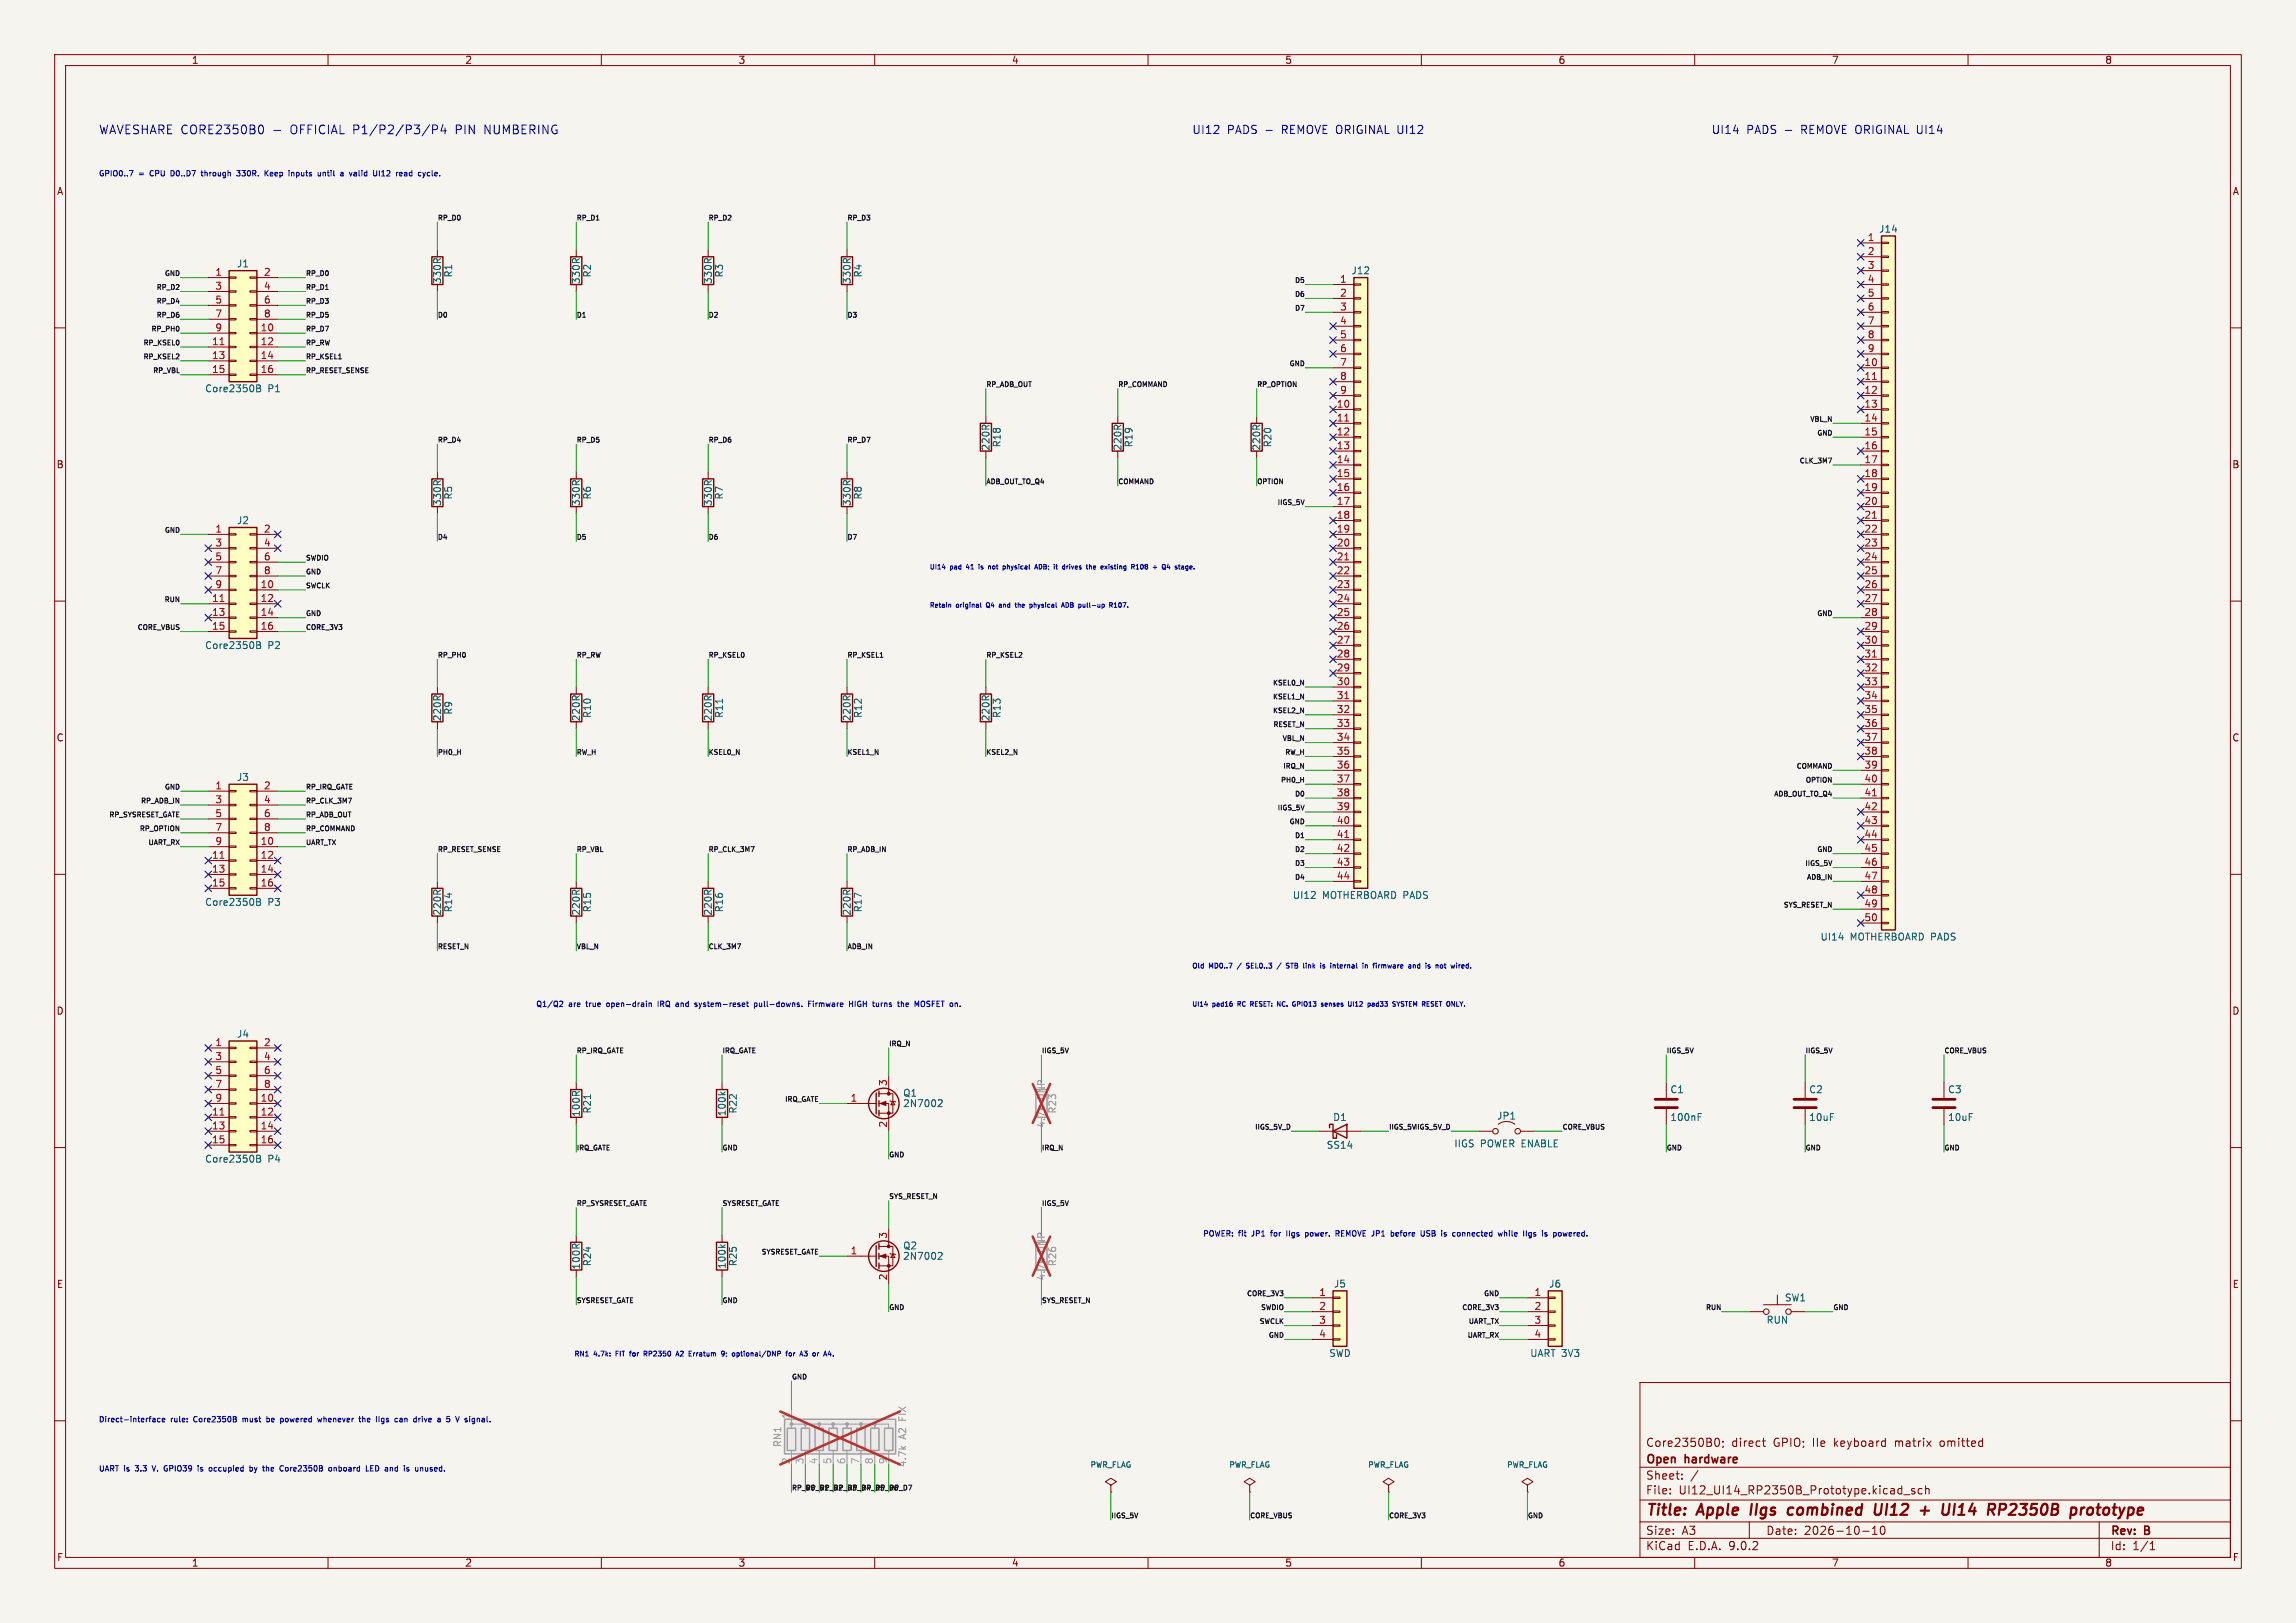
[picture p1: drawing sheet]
<svg xmlns="http://www.w3.org/2000/svg" width="420mm" height="297mm" viewBox="0 0 420 297" stroke-linecap="round" stroke-linejoin="round" font-family="sans-serif">
<defs><g id="words">
<g font-size="2.8" fill="#840000">
<text x="301" y="277.9">Title:</text>
<text x="310.6" y="277.9">Apple</text>
<text x="321.1" y="277.9">IIgs</text>
<text x="328.7" y="277.9">combined</text>
<text x="345.3" y="277.9">UI12</text>
<text x="354.5" y="277.9">+</text>
<text x="359.3" y="277.9">UI14</text>
<text x="368.5" y="277.9">RP2350B</text>
<text x="384.4" y="277.9">prototype</text>
</g>
<g font-size="2.2" fill="#0000c2">
<text x="18" y="24.8">WAVESHARE CORE2350B0</text>
<text x="53.2" y="24.8">OFFICIAL P1/P2/P3/P4</text>
<text x="83.7" y="24.8">PIN</text>
<text x="89.1" y="24.8">NUMBERING</text>
</g>
<g font-size="2.1" fill="#0000c2">
<text x="218" y="24.7">UI12</text>
<text x="224.4" y="24.7">PADS -</text>
<text x="234.6" y="24.7">REMOVE ORIGINAL UI12</text>
<text x="313" y="24.7">UI14</text>
<text x="319.4" y="24.7">PADS -</text>
<text x="329.6" y="24.7">REMOVE ORIGINAL UI14</text>
</g>
<g font-size="2.1" fill="#840000">
<text x="301" y="268.2">Open</text>
<text x="301" y="265">Core2350B0;</text>
<text x="308.3" y="268.2">hardware</text>
<text x="316.7" y="265">direct</text>
<text x="324.4" y="265">GPIO;</text>
<text x="331.7" y="265">IIe</text>
<text x="335.8" y="265">keyboard</text>
<text x="347.1" y="265">matrix</text>
<text x="355.4" y="265">omitted</text>
<text x="301" y="273.7">File:</text>
<text x="301" y="271">Sheet:</text>
<text x="307.1" y="273.7">UI12_UI14_RP2350B_Prototype.kicad_sch</text>
<text x="301" y="281.1">Size:</text>
<text x="307.6" y="281.1">A3</text>
<text x="323" y="281.1">Date:</text>
<text x="330" y="281.1">2026-10-10</text>
<text x="386" y="281.3">Rev:</text>
<text x="392.4" y="281.3">B</text>
<text x="301" y="283.9">KiCad</text>
<text x="308.7" y="283.9">E.D.A.</text>
<text x="316.3" y="283.9">9.0.2</text>
<text x="386" y="283.9">Id:</text>
<text x="390.1" y="283.9">1/1</text>
</g>
<g font-size="1.8" fill="#840000">
<text x="35" y="11.9">1</text>
<text x="85" y="11.9">2</text>
<text x="135" y="11.9">3</text>
<text x="185" y="11.9">4</text>
<text x="235" y="11.9">5</text>
<text x="285" y="11.9">6</text>
<text x="335" y="11.9">7</text>
<text x="385" y="11.9">8</text>
<text x="10.3" y="35.9">A</text>
<text x="408.3" y="35.9">A</text>
<text x="10.3" y="85.9">B</text>
<text x="408.2" y="85.9">B</text>
<text x="10.3" y="135.9">C</text>
<text x="408.2" y="135.9">C</text>
<text x="10.3" y="185.9">D</text>
<text x="408.2" y="185.9">D</text>
<text x="10.3" y="235.9">E</text>
<text x="408.3" y="235.9">E</text>
<text x="10.3" y="285.9">F</text>
<text x="35" y="286.9">1</text>
<text x="85" y="286.9">2</text>
<text x="135" y="286.9">3</text>
<text x="185" y="286.9">4</text>
<text x="235" y="286.9">5</text>
<text x="285" y="286.9">6</text>
<text x="335" y="286.9">7</text>
<text x="385" y="286.9">8</text>
<text x="408.3" y="285.9">F</text>
</g>
<g font-size="1.8" fill="#a90000">
<text x="341.6" y="44.2">1</text>
<text x="341.6" y="46.7">2</text>
<text x="39.3" y="50.5">1</text>
<text x="39.3" y="53.1">3</text>
<text x="48.2" y="50.5">2</text>
<text x="48.2" y="53.1">4</text>
<text x="245" y="51.8">1</text>
<text x="341.6" y="49.3">3</text>
<text x="341.6" y="51.8">4</text>
<text x="39.3" y="55.6">5</text>
<text x="39.3" y="58.2">7</text>
<text x="48.2" y="55.6">6</text>
<text x="48.2" y="58.2">8</text>
<text x="245" y="54.4">2</text>
<text x="245" y="56.9">3</text>
<text x="245" y="59.4">4</text>
<text x="341.6" y="54.4">5</text>
<text x="341.6" y="56.9">6</text>
<text x="341.6" y="59.4">7</text>
<text x="38.7" y="63.2">11</text>
<text x="38.7" y="65.8">13</text>
<text x="39.3" y="60.7">9</text>
<text x="47.6" y="60.7">10</text>
<text x="47.6" y="63.2">12</text>
<text x="47.6" y="65.8">14</text>
<text x="245" y="62">5</text>
<text x="245" y="64.5">6</text>
<text x="341.6" y="62">8</text>
<text x="341.6" y="64.5">9</text>
<text x="38.7" y="68.3">15</text>
<text x="47.6" y="68.3">16</text>
<text x="245" y="67.1">7</text>
<text x="245" y="69.6">8</text>
<text x="341" y="67.1">10</text>
<text x="341" y="69.6">11</text>
<text x="244.4" y="74.7">10</text>
<text x="244.4" y="77.2">11</text>
<text x="245" y="72.1">9</text>
<text x="341" y="72.1">12</text>
<text x="341" y="74.7">13</text>
<text x="341" y="77.2">14</text>
<text x="244.4" y="79.8">12</text>
<text x="244.4" y="82.3">13</text>
<text x="341" y="79.8">15</text>
<text x="341" y="82.3">16</text>
<text x="244.4" y="84.8">14</text>
<text x="244.4" y="87.4">15</text>
<text x="244.4" y="89.9">16</text>
<text x="341" y="84.8">17</text>
<text x="341" y="87.4">18</text>
<text x="341" y="89.9">19</text>
<text x="244.4" y="92.5">17</text>
<text x="244.4" y="95">18</text>
<text x="341" y="92.5">20</text>
<text x="341" y="95">21</text>
<text x="39.3" y="97.5">1</text>
<text x="39.3" y="100.1">3</text>
<text x="48.2" y="97.5">2</text>
<text x="48.2" y="100.1">4</text>
<text x="244.4" y="97.5">19</text>
<text x="244.4" y="100.1">20</text>
<text x="341" y="97.5">22</text>
<text x="341" y="100.1">23</text>
<text x="39.3" y="102.6">5</text>
<text x="39.3" y="105.2">7</text>
<text x="39.3" y="107.7">9</text>
<text x="47.6" y="107.7">10</text>
<text x="48.2" y="102.6">6</text>
<text x="48.2" y="105.2">8</text>
<text x="244.4" y="102.6">21</text>
<text x="244.4" y="105.2">22</text>
<text x="244.4" y="107.7">23</text>
<text x="341" y="102.6">24</text>
<text x="341" y="105.2">25</text>
<text x="341" y="107.7">26</text>
<text x="38.7" y="110.2">11</text>
<text x="38.7" y="112.8">13</text>
<text x="47.6" y="110.2">12</text>
<text x="47.6" y="112.8">14</text>
<text x="244.4" y="110.2">24</text>
<text x="244.4" y="112.8">25</text>
<text x="341" y="110.2">27</text>
<text x="341" y="112.8">28</text>
<text x="38.7" y="115.3">15</text>
<text x="47.6" y="115.3">16</text>
<text x="244.4" y="115.3">26</text>
<text x="244.4" y="117.9">27</text>
<text x="341" y="115.3">29</text>
<text x="341" y="117.9">30</text>
<text x="244.4" y="120.4">28</text>
<text x="244.4" y="122.9">29</text>
<text x="244.4" y="125.5">30</text>
<text x="341" y="120.4">31</text>
<text x="341" y="122.9">32</text>
<text x="341" y="125.5">33</text>
<text x="244.4" y="128">31</text>
<text x="244.4" y="130.6">32</text>
<text x="341" y="128">34</text>
<text x="341" y="130.6">35</text>
<text x="244.4" y="133.1">33</text>
<text x="244.4" y="135.6">34</text>
<text x="341" y="133.1">36</text>
<text x="341" y="135.6">37</text>
<text x="244.4" y="138.2">35</text>
<text x="244.4" y="140.7">36</text>
<text x="244.4" y="143.3">37</text>
<text x="341" y="138.2">38</text>
<text x="341" y="140.7">39</text>
<text x="341" y="143.3">40</text>
<text x="39.3" y="144.5">1</text>
<text x="39.3" y="147.1">3</text>
<text x="39.3" y="149.6">5</text>
<text x="48.2" y="144.5">2</text>
<text x="48.2" y="147.1">4</text>
<text x="48.2" y="149.6">6</text>
<text x="244.4" y="145.8">38</text>
<text x="244.4" y="148.3">39</text>
<text x="341" y="145.8">41</text>
<text x="341" y="148.3">42</text>
<text x="39.3" y="152.1">7</text>
<text x="39.3" y="154.7">9</text>
<text x="47.6" y="154.7">10</text>
<text x="48.2" y="152.1">8</text>
<text x="244.4" y="150.9">40</text>
<text x="244.4" y="153.4">41</text>
<text x="244.4" y="156">42</text>
<text x="341" y="150.9">43</text>
<text x="341" y="153.4">44</text>
<text x="341" y="156">45</text>
<text x="38.7" y="157.2">11</text>
<text x="38.7" y="159.8">13</text>
<text x="47.6" y="157.2">12</text>
<text x="47.6" y="159.8">14</text>
<text x="244.4" y="158.5">43</text>
<text x="244.4" y="161">44</text>
<text x="341" y="158.5">46</text>
<text x="341" y="161">47</text>
<text x="38.7" y="162.3">15</text>
<text x="47.6" y="162.3">16</text>
<text x="341" y="163.6">48</text>
<text x="341" y="166.1">49</text>
<text x="341" y="168.7">50</text>
<text x="39.3" y="191.5">1</text>
<text x="48.2" y="191.5">2</text>
<text x="39.3" y="194.1">3</text>
<text x="39.3" y="196.6">5</text>
<text x="48.2" y="194.1">4</text>
<text x="48.2" y="196.6">6</text>
<text x="39.3" y="199.1">7</text>
<text x="39.3" y="201.7">9</text>
<text x="47.6" y="201.7">10</text>
<text x="48.2" y="199.1">8</text>
<text x="155.5" y="201.7">1</text>
<text x="162.3" y="198.8" transform="rotate(-90 162.3 198.8)">3</text>
<text x="38.7" y="204.2">11</text>
<text x="38.7" y="206.8">13</text>
<text x="38.7" y="209.3">15</text>
<text x="47.6" y="204.2">12</text>
<text x="47.6" y="206.8">14</text>
<text x="47.6" y="209.3">16</text>
<text x="162.3" y="206.4" transform="rotate(-90 162.3 206.4)">2</text>
<text x="162.3" y="226.8" transform="rotate(-90 162.3 226.8)">3</text>
<text x="155.5" y="229.6">1</text>
<text x="162.3" y="234.4" transform="rotate(-90 162.3 234.4)">2</text>
<text x="241.2" y="237.2">1</text>
<text x="241.2" y="239.8">2</text>
<text x="280.6" y="237.2">1</text>
<text x="280.6" y="239.8">2</text>
<text x="241.2" y="242.3">3</text>
<text x="241.2" y="244.9">4</text>
<text x="280.6" y="242.3">3</text>
<text x="280.6" y="244.9">4</text>
</g>
<g font-size="1.8" fill="#006464">
<text x="343.6" y="42.8">J14</text>
<text x="43.3" y="49.1">J1</text>
<text x="80.9" y="52.1" transform="rotate(-90 80.9 52.1)">330R</text>
<text x="82.9" y="50.9" transform="rotate(-90 82.9 50.9)">R1</text>
<text x="106.3" y="52.1" transform="rotate(-90 106.3 52.1)">330R</text>
<text x="108.3" y="50.9" transform="rotate(-90 108.3 50.9)">R2</text>
<text x="130.4" y="52.1" transform="rotate(-90 130.4 52.1)">330R</text>
<text x="132.4" y="50.9" transform="rotate(-90 132.4 50.9)">R3</text>
<text x="155.8" y="52.1" transform="rotate(-90 155.8 52.1)">330R</text>
<text x="157.8" y="50.9" transform="rotate(-90 157.8 50.9)">R4</text>
<text x="247.1" y="50.4">J12</text>
<text x="37.4" y="72">Core2350B</text>
<text x="49" y="72">P1</text>
<text x="181.2" y="82.6" transform="rotate(-90 181.2 82.6)">220R</text>
<text x="183.2" y="82" transform="rotate(-90 183.2 82)">R18</text>
<text x="205.3" y="82.6" transform="rotate(-90 205.3 82.6)">220R</text>
<text x="207.4" y="82" transform="rotate(-90 207.4 82)">R19</text>
<text x="230.7" y="82.6" transform="rotate(-90 230.7 82.6)">220R</text>
<text x="232.8" y="82" transform="rotate(-90 232.8 82)">R20</text>
<text x="80.9" y="92.7" transform="rotate(-90 80.9 92.7)">330R</text>
<text x="82.9" y="91.5" transform="rotate(-90 82.9 91.5)">R5</text>
<text x="106.3" y="92.7" transform="rotate(-90 106.3 92.7)">330R</text>
<text x="108.3" y="91.5" transform="rotate(-90 108.3 91.5)">R6</text>
<text x="130.4" y="92.7" transform="rotate(-90 130.4 92.7)">330R</text>
<text x="132.4" y="91.5" transform="rotate(-90 132.4 91.5)">R7</text>
<text x="155.8" y="92.7" transform="rotate(-90 155.8 92.7)">330R</text>
<text x="157.8" y="91.5" transform="rotate(-90 157.8 91.5)">R8</text>
<text x="43.3" y="96.1">J2</text>
<text x="37.4" y="119">Core2350B</text>
<text x="49" y="119">P2</text>
<text x="82.9" y="130.9" transform="rotate(-90 82.9 130.9)">R9</text>
<text x="108.3" y="131.5" transform="rotate(-90 108.3 131.5)">R10</text>
<text x="132.4" y="131.5" transform="rotate(-90 132.4 131.5)">R11</text>
<text x="157.8" y="131.5" transform="rotate(-90 157.8 131.5)">R12</text>
<text x="183.2" y="131.5" transform="rotate(-90 183.2 131.5)">R13</text>
<text x="80.9" y="132.1" transform="rotate(-90 80.9 132.1)">220R</text>
<text x="106.3" y="132.1" transform="rotate(-90 106.3 132.1)">220R</text>
<text x="130.4" y="132.1" transform="rotate(-90 130.4 132.1)">220R</text>
<text x="155.8" y="132.1" transform="rotate(-90 155.8 132.1)">220R</text>
<text x="181.2" y="132.1" transform="rotate(-90 181.2 132.1)">220R</text>
<text x="43.3" y="143.1">J3</text>
<text x="37.4" y="166">Core2350B</text>
<text x="49" y="166">P3</text>
<text x="80.9" y="167.7" transform="rotate(-90 80.9 167.7)">220R</text>
<text x="82.9" y="167" transform="rotate(-90 82.9 167)">R14</text>
<text x="106.3" y="167.7" transform="rotate(-90 106.3 167.7)">220R</text>
<text x="108.3" y="167" transform="rotate(-90 108.3 167)">R15</text>
<text x="130.4" y="167.7" transform="rotate(-90 130.4 167.7)">220R</text>
<text x="132.4" y="167" transform="rotate(-90 132.4 167)">R16</text>
<text x="155.8" y="167.7" transform="rotate(-90 155.8 167.7)">220R</text>
<text x="157.8" y="167" transform="rotate(-90 157.8 167)">R17</text>
<text x="236.4" y="164.7">UI12</text>
<text x="241.9" y="164.7">MOTHERBOARD PADS</text>
<text x="332.9" y="172.3">UI14</text>
<text x="338.4" y="172.3">MOTHERBOARD PADS</text>
<text x="43.3" y="190.1">J4</text>
<text x="108.3" y="203.9" transform="rotate(-90 108.3 203.9)">R21</text>
<text x="135" y="203.9" transform="rotate(-90 135 203.9)">R22</text>
<text x="165.1" y="200.9">Q1</text>
<text x="165.1" y="202.8">2N7002</text>
<text x="305.4" y="200.3">C1</text>
<text x="330.8" y="200.3">C2</text>
<text x="356.2" y="200.3">C3</text>
<text x="106.3" y="204.5" transform="rotate(-90 106.3 204.5)">100R</text>
<text x="132.9" y="204.4" transform="rotate(-90 132.9 204.4)">100k</text>
<text x="243.8" y="205.3">D1</text>
<text x="273.8" y="205.1">JP1</text>
<text x="305.4" y="205.3">100nF</text>
<text x="330.8" y="205.3">10uF</text>
<text x="356.2" y="205.3">10uF</text>
<text x="37.4" y="213">Core2350B</text>
<text x="49" y="213">P4</text>
<text x="242.6" y="210.4">SS14</text>
<text x="265.9" y="210.2">IIGS</text>
<text x="270.8" y="210.2">POWER ENABLE</text>
<text x="106.3" y="232.4" transform="rotate(-90 106.3 232.4)">100R</text>
<text x="108.3" y="231.8" transform="rotate(-90 108.3 231.8)">R24</text>
<text x="132.9" y="232.3" transform="rotate(-90 132.9 232.3)">100k</text>
<text x="135" y="231.8" transform="rotate(-90 135 231.8)">R25</text>
<text x="165.1" y="228.8">Q2</text>
<text x="165.1" y="230.7">2N7002</text>
<text x="243.9" y="235.8">J5</text>
<text x="283.3" y="235.8">J6</text>
<text x="326.4" y="238.4">SW1</text>
<text x="323.1" y="242.4">RUN</text>
<text x="243" y="248.5">SWD</text>
<text x="279.8" y="248.5">UART 3V3</text>
</g>
<g font-size="1.8" fill="#939391">
<text x="191.4" y="201.3" transform="rotate(-90 191.4 201.3)">DNP</text>
<text x="193.4" y="203.9" transform="rotate(-90 193.4 203.9)">R23</text>
<text x="191.4" y="206.5" transform="rotate(-90 191.4 206.5)">4.7k</text>
<text x="191.4" y="229.2" transform="rotate(-90 191.4 229.2)">DNP</text>
<text x="193.4" y="231.8" transform="rotate(-90 193.4 231.8)">R26</text>
<text x="191.4" y="234.4" transform="rotate(-90 191.4 234.4)">4.7k</text>
<text x="166" y="263.4" transform="rotate(-90 166 263.4)">A2</text>
<text x="166" y="259.9" transform="rotate(-90 166 259.9)">FIX</text>
<text x="143.1" y="264.9" transform="rotate(-90 143.1 264.9)">RN1</text>
<text x="166" y="268.6" transform="rotate(-90 166 268.6)">4.7k</text>
</g>
<g font-size="1.8" fill="#a5a4a2">
<text x="144.5" y="259.8" transform="rotate(-90 144.5 259.8)">1</text>
<text x="144.5" y="268" transform="rotate(-90 144.5 268)">2</text>
<text x="147.1" y="268" transform="rotate(-90 147.1 268)">3</text>
<text x="149.6" y="268" transform="rotate(-90 149.6 268)">4</text>
<text x="152.1" y="268" transform="rotate(-90 152.1 268)">5</text>
<text x="154.7" y="268" transform="rotate(-90 154.7 268)">6</text>
<text x="157.2" y="268" transform="rotate(-90 157.2 268)">7</text>
<text x="159.8" y="268" transform="rotate(-90 159.8 268)">8</text>
<text x="162.3" y="268" transform="rotate(-90 162.3 268)">9</text>
</g>
<g font-size="1.4" fill="#0000c2">
<text x="18" y="32.5">GPIO0..7</text>
<text x="25.4" y="32.5">=</text>
<text x="27.7" y="32.5">CPU</text>
<text x="31.7" y="32.5">D0..D7</text>
<text x="37.6" y="32.5">through</text>
<text x="44.3" y="32.5">330R.</text>
<text x="49.7" y="32.5">Keep</text>
<text x="54.3" y="32.5">inputs</text>
<text x="59.9" y="32.5">until</text>
<text x="64.3" y="32.5">a</text>
<text x="66.2" y="32.5">valid</text>
<text x="70.8" y="32.5">UI12</text>
<text x="75.3" y="32.5">read</text>
<text x="79.6" y="32.5">cycle.</text>
<text x="98" y="184.5">Q1/Q2</text>
<text x="104.1" y="184.5">are</text>
<text x="107.5" y="184.5">true</text>
<text x="111.4" y="184.5">open-drain</text>
<text x="121.1" y="184.5">IRQ</text>
<text x="124.6" y="184.5">and</text>
<text x="128.4" y="184.5">system-reset</text>
<text x="139.5" y="184.5">pull-downs.</text>
<text x="149.6" y="184.5">Firmware</text>
<text x="157.4" y="184.5">HIGH</text>
<text x="162" y="184.5">turns</text>
<text x="166.8" y="184.5">the</text>
<text x="170.1" y="184.5">MOSFET on.</text>
<text x="220" y="226.5">POWER: fit</text>
<text x="229.2" y="226.5">JP1</text>
<text x="233" y="226.5">for</text>
<text x="236.1" y="226.5">IIgs</text>
<text x="239.8" y="226.5">power.</text>
<text x="245.6" y="226.5">REMOVE JP1</text>
<text x="256.2" y="226.5">before</text>
<text x="261.9" y="226.5">USB</text>
<text x="266" y="226.5">is</text>
<text x="268.3" y="226.5">connected</text>
<text x="276.9" y="226.5">while</text>
<text x="281.7" y="226.5">IIgs</text>
<text x="285.4" y="226.5">is</text>
<text x="287.7" y="226.5">powered.</text>
<text x="18" y="260.5">Direct-interface</text>
<text x="31.3" y="260.5">rule:</text>
<text x="35.7" y="260.5">Core2350B</text>
<text x="44.9" y="260.5">must</text>
<text x="49.5" y="260.5">be</text>
<text x="52.3" y="260.5">powered</text>
<text x="59.4" y="260.5">whenever</text>
<text x="67.2" y="260.5">the</text>
<text x="70.6" y="260.5">IIgs</text>
<text x="74.3" y="260.5">can</text>
<text x="78" y="260.5">drive</text>
<text x="82.6" y="260.5">a</text>
<text x="84.5" y="260.5">5</text>
<text x="86.5" y="260.5">V signal.</text>
<text x="18" y="269.5">UART is</text>
<text x="25" y="269.5">3.3</text>
<text x="28.4" y="269.5">V.</text>
<text x="30.7" y="269.5">GPIO39</text>
<text x="37.2" y="269.5">is</text>
<text x="39.5" y="269.5">occupied</text>
<text x="47.2" y="269.5">by</text>
<text x="49.9" y="269.5">the</text>
<text x="53.2" y="269.5">Core2350B</text>
<text x="62.4" y="269.5">onboard</text>
<text x="69.5" y="269.5">LED</text>
<text x="73.2" y="269.5">and</text>
<text x="77" y="269.5">is</text>
<text x="79.3" y="269.5">unused.</text>
</g>
<g font-size="1.4" fill="#006464">
<text x="199.4" y="268.8">PWR_FLAG</text>
<text x="224.8" y="268.8">PWR_FLAG</text>
<text x="250.2" y="268.8">PWR_FLAG</text>
<text x="275.6" y="268.8">PWR_FLAG</text>
</g>
<g font-size="1.3" fill="#0f0f0f">
<text x="80" y="40.4">RP_D0</text>
<text x="105.4" y="40.4">RP_D1</text>
<text x="129.5" y="40.4">RP_D2</text>
<text x="154.9" y="40.4">RP_D3</text>
<text x="28.5" y="53.1">RP_D2</text>
<text x="30" y="50.6">GND</text>
<text x="55.9" y="53.1">RP_D1</text>
<text x="55.9" y="50.6">RP_D0</text>
<text x="236.7" y="51.8">D5</text>
<text x="28.5" y="55.6">RP_D4</text>
<text x="28.5" y="58.2">RP_D6</text>
<text x="55.9" y="58.2">RP_D5</text>
<text x="55.9" y="55.6">RP_D3</text>
<text x="80" y="58.2">D0</text>
<text x="105.4" y="58.2">D1</text>
<text x="129.5" y="58.2">D2</text>
<text x="154.9" y="58.2">D3</text>
<text x="236.7" y="54.4">D6</text>
<text x="236.7" y="56.9">D7</text>
<text x="26.1" y="63.3">RP_KSEL0</text>
<text x="26.1" y="65.8">RP_KSEL2</text>
<text x="27.6" y="60.7">RP_PH0</text>
<text x="55.9" y="60.7">RP_D7</text>
<text x="55.9" y="63.3">RP_RW</text>
<text x="55.9" y="65.8">RP_KSEL1</text>
<text x="27.9" y="68.3">RP_VBL</text>
<text x="55.9" y="68.3">RP_RESET_SENSE</text>
<text x="180.3" y="70.9">RP_ADB_OUT</text>
<text x="204.5" y="70.9">RP_COMMAND</text>
<text x="229.9" y="70.9">RP_OPTION</text>
<text x="235.7" y="67.1">GND</text>
<text x="331" y="77.2">VBL_N</text>
<text x="80" y="81">RP_D4</text>
<text x="105.4" y="81">RP_D5</text>
<text x="129.5" y="81">RP_D6</text>
<text x="154.9" y="81">RP_D7</text>
<text x="332.3" y="79.8">GND</text>
<text x="180.3" y="88.7">ADB_OUT_TO_Q4</text>
<text x="204.5" y="88.7">COMMAND</text>
<text x="229.9" y="88.7">OPTION</text>
<text x="329" y="84.8">CLK_3M7</text>
<text x="233.6" y="92.5">IIGS_5V</text>
<text x="30" y="97.5">GND</text>
<text x="80" y="98.8">D4</text>
<text x="105.4" y="98.8">D5</text>
<text x="129.5" y="98.8">D6</text>
<text x="154.9" y="98.8">D7</text>
<text x="55.9" y="102.6">SWDIO</text>
<text x="55.9" y="105.2">GND</text>
<text x="55.9" y="107.7">SWCLK</text>
<text x="30" y="110.2">RUN</text>
<text x="55.9" y="112.8">GND</text>
<text x="332.3" y="112.8">GND</text>
<text x="25" y="115.3">CORE_VBUS</text>
<text x="55.9" y="115.3">CORE_3V3</text>
<text x="80" y="120.4">RP_PH0</text>
<text x="105.4" y="120.4">RP_RW</text>
<text x="129.5" y="120.4">RP_KSEL0</text>
<text x="154.9" y="120.4">RP_KSEL1</text>
<text x="180.3" y="120.4">RP_KSEL2</text>
<text x="232.7" y="125.5">KSEL0_N</text>
<text x="232.7" y="128">KSEL1_N</text>
<text x="232.7" y="130.6">KSEL2_N</text>
<text x="232.8" y="133.1">RESET_N</text>
<text x="234.5" y="135.6">VBL_N</text>
<text x="80" y="138.2">PH0_H</text>
<text x="105.4" y="138.2">RW_H</text>
<text x="129.5" y="138.2">KSEL0_N</text>
<text x="154.9" y="138.2">KSEL1_N</text>
<text x="180.3" y="138.2">KSEL2_N</text>
<text x="234.2" y="143.3">PH0_H</text>
<text x="234.6" y="140.7">IRQ_N</text>
<text x="234.9" y="138.2">RW_H</text>
<text x="328.5" y="140.7">COMMAND</text>
<text x="330.2" y="143.3">OPTION</text>
<text x="19.8" y="149.6">RP_SYSRESET_GATE</text>
<text x="25.6" y="147.1">RP_ADB_IN</text>
<text x="30" y="144.5">GND</text>
<text x="55.9" y="144.5">RP_IRQ_GATE</text>
<text x="55.9" y="147.1">RP_CLK_3M7</text>
<text x="55.9" y="149.6">RP_ADB_OUT</text>
<text x="233.6" y="148.3">IIGS_5V</text>
<text x="236.7" y="145.8">D0</text>
<text x="324.4" y="145.8">ADB_OUT_TO_Q4</text>
<text x="25.4" y="152.2">RP_OPTION</text>
<text x="27" y="154.7">UART_RX</text>
<text x="55.9" y="152.2">RP_COMMAND</text>
<text x="55.9" y="154.7">UART_TX</text>
<text x="80" y="156">RP_RESET_SENSE</text>
<text x="105.4" y="156">RP_VBL</text>
<text x="129.5" y="156">RP_CLK_3M7</text>
<text x="154.9" y="156">RP_ADB_IN</text>
<text x="235.7" y="150.9">GND</text>
<text x="236.7" y="153.4">D1</text>
<text x="236.7" y="156">D2</text>
<text x="332.3" y="156">GND</text>
<text x="236.7" y="158.5">D3</text>
<text x="236.7" y="161">D4</text>
<text x="330.1" y="158.5">IIGS_5V</text>
<text x="330.4" y="161">ADB_IN</text>
<text x="326.1" y="166.1">SYS_RESET_N</text>
<text x="80" y="173.7">RESET_N</text>
<text x="105.4" y="173.7">VBL_N</text>
<text x="129.5" y="173.7">CLK_3M7</text>
<text x="154.9" y="173.7">ADB_IN</text>
<text x="162.6" y="191.5">IRQ_N</text>
<text x="105.4" y="192.8">RP_IRQ_GATE</text>
<text x="132.1" y="192.8">IRQ_GATE</text>
<text x="190.5" y="192.8">IIGS_5V</text>
<text x="304.8" y="192.8">IIGS_5V</text>
<text x="330.2" y="192.8">IIGS_5V</text>
<text x="355.6" y="192.8">CORE_VBUS</text>
<text x="143.5" y="201.7">IRQ_GATE</text>
<text x="229.4" y="206.8">IIGS_5V_D</text>
<text x="254" y="206.8">IIGS_5VIIGS_5V_D</text>
<text x="285.8" y="206.8">CORE_VBUS</text>
<text x="105.4" y="210.6">IRQ_GATE</text>
<text x="132.1" y="210.6">GND</text>
<text x="162.6" y="211.8">GND</text>
<text x="190.5" y="210.6">IRQ_N</text>
<text x="304.8" y="210.6">GND</text>
<text x="330.2" y="210.6">GND</text>
<text x="355.6" y="210.6">GND</text>
<text x="105.4" y="220.7">RP_SYSRESET_GATE</text>
<text x="132.1" y="220.7">SYSRESET_GATE</text>
<text x="162.6" y="219.5">SYS_RESET_N</text>
<text x="190.5" y="220.7">IIGS_5V</text>
<text x="139.2" y="229.6">SYSRESET_GATE</text>
<text x="105.4" y="238.5">SYSRESET_GATE</text>
<text x="132.1" y="238.5">GND</text>
<text x="162.6" y="239.8">GND</text>
<text x="190.5" y="238.5">SYS_RESET_N</text>
<text x="227.9" y="237.2">CORE_3V3</text>
<text x="230.5" y="239.8">SWDIO</text>
<text x="267.3" y="239.8">CORE_3V3</text>
<text x="271.3" y="237.2">GND</text>
<text x="311.9" y="239.8">RUN</text>
<text x="335.3" y="239.8">GND</text>
<text x="230.3" y="242.3">SWCLK</text>
<text x="231.9" y="244.9">GND</text>
<text x="268.3" y="244.9">UART_RX</text>
<text x="268.5" y="242.3">UART_TX</text>
<text x="144.8" y="252.5">GND</text>
<text x="144.8" y="272.8">RP_D0</text>
<text x="147.3" y="272.8">RP_D1</text>
<text x="149.9" y="272.8">RP_D2</text>
<text x="152.4" y="272.8">RP_D3</text>
<text x="157.5" y="272.8">RP_D5</text>
<text x="160" y="272.8">RP_D6</text>
<text x="162.6" y="272.8">RP_D7</text>
<text x="203.2" y="277.9">IIGS_5V</text>
<text x="228.6" y="277.9">CORE_VBUS</text>
<text x="254" y="277.9">CORE_3V3</text>
<text x="279.4" y="277.9">GND</text>
</g>
<g font-size="1.3" fill="#0000c2">
<text x="218" y="177.4">Old</text>
<text x="221.2" y="177.4">MD0..7</text>
<text x="226.7" y="177.4">/</text>
<text x="228.6" y="177.4">SEL0..3</text>
<text x="234.5" y="177.4">/</text>
<text x="236.4" y="177.4">STB</text>
<text x="239.8" y="177.4">link</text>
<text x="243.2" y="177.4">is</text>
<text x="245.3" y="177.4">internal</text>
<text x="251.5" y="177.4">in</text>
<text x="253.7" y="177.4">firmware</text>
<text x="260.4" y="177.4">and</text>
<text x="263.8" y="177.4">is</text>
<text x="266" y="177.4">not</text>
<text x="269.1" y="177.4">wired.</text>
<text x="105" y="248.4">RN1</text>
<text x="108.7" y="248.4">4.7k:</text>
<text x="112.9" y="248.4">FIT</text>
<text x="115.8" y="248.4">for</text>
<text x="118.6" y="248.4">RP2350</text>
<text x="124.8" y="248.4">A2</text>
<text x="127.4" y="248.4">Erratum</text>
<text x="133.6" y="248.4">9;</text>
<text x="135.9" y="248.4">optional/DNP</text>
<text x="146" y="248.4">for</text>
<text x="148.9" y="248.4">A3</text>
<text x="151.5" y="248.4">or</text>
</g>
<g font-size="1.2" fill="#0000c2">
<text x="170" y="104.4">UI14</text>
<text x="173.8" y="104.4">pad</text>
<text x="177.1" y="104.4">41</text>
<text x="179.6" y="104.4">is</text>
<text x="181.7" y="104.4">not</text>
<text x="184.6" y="104.4">physical</text>
<text x="190.8" y="104.4">ADB;</text>
<text x="194.6" y="104.4">it</text>
<text x="196.4" y="104.4">drives</text>
<text x="201.1" y="104.4">the</text>
<text x="204" y="104.4">existing</text>
<text x="209.9" y="104.4">R108</text>
<text x="214.1" y="104.4">+</text>
<text x="216.1" y="104.4">Q4</text>
<text x="218.7" y="104.4">stage.</text>
<text x="170" y="111.4">Retain</text>
<text x="174.9" y="111.4">original</text>
<text x="180.7" y="111.4">Q4</text>
<text x="183.4" y="111.4">and</text>
<text x="186.6" y="111.4">the</text>
<text x="189.5" y="111.4">physical</text>
<text x="195.7" y="111.4">ADB</text>
<text x="199" y="111.4">pull-up</text>
<text x="205" y="111.4">R107.</text>
<text x="218" y="184.4">UI14</text>
<text x="221.8" y="184.4">pad16</text>
<text x="226.7" y="184.4">RC</text>
<text x="229.3" y="184.4">RESET:</text>
<text x="234.5" y="184.4">NC.</text>
<text x="237.6" y="184.4">GPIO13</text>
<text x="243.2" y="184.4">senses</text>
<text x="248.4" y="184.4">UI12</text>
<text x="252.2" y="184.4">pad33</text>
<text x="257.1" y="184.4">SYSTEM RESET</text>
<text x="267.5" y="184.4">ONLY.</text>
</g>
</g></defs>
<path d="M0 0h420v297h-420z" fill="#f5f4ef" stroke="#f5f4ef" stroke-width=".18"/>
<g fill="none" stroke="#840000" stroke-width=".18">
<path d="M10 10h400v277h-400zM12 12h396v273h-396zM60 10v2M110 10v2M160 10v2M210 10v2M260 10v2M310 10v2M360 10v2M10 60h2M204.5 76.2v1.3M408 60h2"/>
<path d="M204.5 82.6v1.2M10 110h2M408 110h2M10 160h2M408 160h2M162.6 196.9v3.3M10 210h2M154.9 201.9h5.4M160.8 200.2h2.5v3.5h-2.5M160.8 201.9h1.8v5.1M162.8 201.4l.1 .1h.8l.1 .2M163.3 201.5l.4 .7h-.8z"/>
<path d="M408 210h2M154.9 229.9h5.4M160.8 228.1h2.5v3.5h-2.5M160.8 229.9h1.8v5M162.6 224.8v3.3M162.8 229.4l.1 .1h.8l.1 .1M163.3 229.5l.4 .6h-.8zM300 253h108v32h-108zM10 260h2M300 278.5h108M300 274.5h108M300 268.5h108"/>
<path d="M305.5 273.2v.2M305.5 272.5v.1M307.7 270.5v.2M307.7 269.8v.1M310.6 269.1l-1.3 1.9M313.8 263.3l.2-.1a.8 .8 0 0 1 .5 .7 .8 .8 0 0 1-.5 .8l-.2-.2M315.2 263.8v.1M315.2 264.6l-.1 .3M320 278.5v3M322.4 263.7h.5M322.6 263.2v1.3l.3 .2M342.5 279.7l.4-.4v1.5"/>
<path d="M344.1 279.4l.2-.1a.8 .8 0 0 1 .5 .7 .8 .8 0 0 1-.5 .8l-.2-.2-.2-.4zM347.4 272.4l.5 .1M347.9 271.9v1.5M347.9 273.3l-.5 .1M348.2 273.5h1.2M350.2 272.5l-.3-.1-.2 .2v.2l.5 .2v.3h-.5M351.6 272.5l-.4-.1-.3 .3v.4l.1 .2h.6M352.2 272.5l.2-.1 .4 .1 .1 .9M352.2 271.9v1.5M384 278.5v6.5M408 260h2M60 285v2"/>
<path d="M110 285v2M160 285v2M210 285v2M260 285v2M300 281.5h108M310 285v2M340.7 280.2h1.2M342.5 280.8h.9M360 285v2M393.3 283.6h.9M393.3 282.5l.4-.4v1.5"/>
</g>
<g fill="none" stroke="#840000" stroke-width=".4">
<path d="M320.4 275.2l-.2 2M328.1 276a.66 .66 0 0 0-1 .3l-.1 .5 .2 .3 .1 .1 .6-.1M344.3 275.2l-.3 1.6a.66 .66 0 0 1-.9 .3M351.3 276.4h1.6M355.5 275.2l-.2 1.6M356.6 275.2l-.2 1.6M357.6 275.2l-.3 2M358.2 277.2h1.1M358.8 275.5l-.4 .3M365.9 275.2l.9 .1a.58 .58 0 0 1-.3 1h-.8M368.7 276.1l-1.3 1.1h1.3M382 276.1a.52 .52 0 0 1 .5-.2 .52 .52 0 0 1 .4 .4l-.1 .5a.55 .55 0 0 1-.5 .4 .55 .55 0 0 1-.5-.4z"/>
<path d="M383.5 275.9h.8"/>
</g>
<path d="M189.5 199.4h2v5.1h-2zM189.5 227.3h2v5.1h-2z" fill="none" stroke="#9c9b98" stroke-width=".25"/>
<path d="M188.9 198.3l3.2 7.2M192.1 198.3l-3.2 7.2M188.9 226.3l3.2 7.2M192.1 226.3l-3.2 7.2" fill="none" stroke="#e12e31" stroke-width=".46"/>
<g fill="none" stroke="#840000" stroke-width=".25">
<path d="M203.5 77.5h2v5.1h-2zM160.8 199.6v1.1M160.3 200v3.8M160.8 201.4v1M160.8 203.2v1M160.3 228v3.8M160.8 227.6v1M160.8 229.4v1M160.8 231.1v1.1"/>
<circle cx="161.7" cy="201.9" r="2.79"/>
<circle cx="161.7" cy="229.9" r="2.79"/>
</g>
<g fill="#840000" stroke="#840000" stroke-width=".18">
<path d="M161 229.9l1.1-.4v.8z"/>
<path d="M161 201.9l1.1-.4v.8z"/>
<circle cx="162.6" cy="228.1" r=".25"/>
<circle cx="162.6" cy="231.6" r=".25"/>
<circle cx="162.6" cy="200.2" r=".25"/>
<circle cx="162.6" cy="203.7" r=".25"/>
</g>
<path d="M171.8 201.2l.4 .1 .1 .3-.7 .9h.7M171.8 229.2h.4l.1 .3-.7 .9h.7" fill="none" stroke="#006464" stroke-width=".18"/>
<path d="M41.9 96.5h5.1v20.3h-5.1z" fill="#ffffc2"/>
<path d="M41.9 96.5h5.1v20.3h-5.1z" fill="none" stroke="#840000" stroke-width=".25"/>
<g fill="none" stroke="#840000" stroke-width=".18">
<path d="M38.1 97.8h3.8M41.9 97.7h1.3v.2h-1.3zM45.7 97.7h1.3v.2h-1.3zM47 97.8h3.8M38.1 100.3h3.8M38.1 102.9h3.8M38.1 105.4h3.8M38.1 108h3.8M38.1 110.5h3.8M38.1 113h3.8M38.1 115.6h3.8M41.9 100.2h1.3v.3h-1.3z"/>
<path d="M41.9 102.7h1.3v.3h-1.3zM41.9 105.3h1.3v.2h-1.3zM41.9 107.8h1.3v.3h-1.3zM41.9 110.4h1.3v.2h-1.3zM41.9 112.9h1.3v.3h-1.3zM41.9 115.4h1.3v.3h-1.3zM45.7 100.2h1.3v.3h-1.3zM45.7 102.7h1.3v.3h-1.3zM45.7 105.3h1.3v.2h-1.3zM45.7 107.8h1.3v.3h-1.3zM45.7 110.4h1.3v.2h-1.3zM45.7 112.9h1.3v.3h-1.3z"/>
<path d="M45.7 115.4h1.3v.3h-1.3zM47 100.3h3.8M47 102.9h3.8M47 105.4h3.8M47 108h3.8M47 110.5h3.8M47 113h3.8M47 115.6h3.8"/>
</g>
<path d="M40.2 110.1h.8" fill="none" stroke="#a90000" stroke-width=".18"/>
<path d="M47 117.4h.4l.2 .3-.2 .3 .2 .1 .1 .3-.3 .3h-.4zM47 118h.4" fill="none" stroke="#006464" stroke-width=".18"/>
<path d="M143.5 259.7h20.3v6.4h-20.3z" fill="#ebeae8"/>
<path d="M143.5 259.7h20.3v6.4h-20.3zM144 261.4h1.5v4h-1.5zM146.6 261.4h1.5v4h-1.5zM149.1 261.4h1.5v4h-1.5zM151.6 261.4h1.6v4h-1.6zM154.2 261.4h1.5v4h-1.5zM156.7 261.4h1.5v4h-1.5zM159.3 261.4h1.5v4h-1.5zM161.8 261.4h1.5v4h-1.5z" fill="none" stroke="#9c9b98" stroke-width=".25"/>
<g fill="#9c9b98" stroke="#9c9b98" stroke-width=".18">
<circle cx="144.8" cy="260.6" r=".25"/>
<circle cx="147.3" cy="260.6" r=".25"/>
<circle cx="149.9" cy="260.6" r=".25"/>
<circle cx="152.4" cy="260.6" r=".25"/>
<circle cx="154.9" cy="260.6" r=".25"/>
<circle cx="157.5" cy="260.6" r=".25"/>
<circle cx="160" cy="260.6" r=".25"/>
</g>
<path d="M144.8 257.8v2.5M144.8 261.4v-.8h2.5v.8v-.8h2.6v.8v-.8h2.5v.8v-.8h2.5v.8v-.8h2.6v.8v-.8h2.5v.8v-.8h2.6v.8M144.8 265.4v1.3M147.3 265.4v1.3M149.9 265.4v1.3M152.4 265.4v1.3M154.9 265.4v1.3M157.5 265.4v1.3M160 265.4v1.3M162.6 265.4v1.3" fill="none" stroke="#9c9b98" stroke-width=".18"/>
<path d="M142.7 258.3l21.9 9.7M164.6 258.3l-21.9 9.7" fill="none" stroke="#e12e31" stroke-width=".46"/>
<path d="M104.4 47h2v5.1h-2zM128.5 47h2.1v5.1h-2.1zM79 127h2v5.1h-2zM104.4 127h2v5.1h-2zM128.5 127h2.1v5.1h-2.1zM153.9 127h2.1v5.1h-2.1zM179.3 127h2.1v5.1h-2.1zM79 162.6h2v5h-2zM104.4 162.6h2v5h-2zM128.5 162.6h2.1v5h-2.1zM153.9 162.6h2.1v5h-2.1z" fill="none" stroke="#840000" stroke-width=".25"/>
<g fill="none" stroke="#840000" stroke-width=".18">
<path d="M105.4 45.7v1.3M105.4 52.1v1.2M129.5 45.7v1.3M129.5 52.1v1.2M80 125.7v1.3M80 132.1v1.3M105.4 125.7v1.3M105.4 132.1v1.3M129.5 125.7v1.3M129.5 132.1v1.3M154.9 125.7v1.3M154.9 132.1v1.3"/>
<path d="M180.3 125.7v1.3M180.3 132.1v1.3M80 161.3v1.3M80 167.6v1.3M105.4 161.3v1.3M105.4 167.6v1.3M129.5 161.3v1.3M129.5 167.6v1.3M154.9 161.3v1.3M154.9 167.6v1.3M270.5 207h2.5M274.1 205.7a2.54 2.54 0 0 1 3 0"/>
<path d="M278.1 207h2.6M203.2 271.8l1-.7-1-.6-1 .6 1 .7v1.2M203.2 273h.1"/>
<circle cx="273.6" cy="207" r=".51"/>
<circle cx="277.6" cy="207" r=".51"/>
</g>
<path d="M132.2 127.9v.8" fill="none" stroke="#006464" stroke-width=".18"/>
<path d="M247.6 50.8h2.6v111.8h-2.6z" fill="#ffffc2"/>
<path d="M247.6 50.8h2.6v111.8h-2.6z" fill="none" stroke="#840000" stroke-width=".25"/>
<g fill="none" stroke="#840000" stroke-width=".18">
<path d="M243.8 52.1h3.8M243.8 54.6h3.8M243.8 57.2h3.8M243.8 59.7h3.8M247.6 51.9h1.3v.3h-1.3zM247.6 54.5h1.3v.2h-1.3zM247.6 57h1.3v.3h-1.3zM247.6 59.6h1.3v.2h-1.3zM243.8 62.2h3.8M243.8 64.8h3.8M243.8 67.3h3.8M243.8 69.9h3.8"/>
<path d="M243.8 72.4h3.8M243.8 74.9h3.8M243.8 77.5h3.8M247.6 62.1h1.3v.3h-1.3zM247.6 64.6h1.3v.3h-1.3zM247.6 67.2h1.3v.2h-1.3zM247.6 69.7h1.3v.3h-1.3zM247.6 72.3h1.3v.2h-1.3zM247.6 74.8h1.3v.3h-1.3zM247.6 77.3h1.3v.3h-1.3zM247.6 79.9h1.3v.2h-1.3zM243.8 80h3.8"/>
<path d="M243.8 82.6h3.8M243.8 85.1h3.8M243.8 87.6h3.8M243.8 90.2h3.8M243.8 92.7h3.8M243.8 95.3h3.8M243.8 97.8h3.8M247.6 82.4h1.3v.3h-1.3zM247.6 85h1.3v.2h-1.3zM247.6 87.5h1.3v.3h-1.3zM247.6 90h1.3v.3h-1.3zM247.6 92.6h1.3v.2h-1.3z"/>
<path d="M247.6 95.1h1.3v.3h-1.3zM247.6 97.7h1.3v.2h-1.3zM243.8 100.3h3.8M243.8 102.9h3.8M243.8 105.4h3.8M243.8 108h3.8M243.8 110.5h3.8M243.8 113h3.8M243.8 115.6h3.8M243.8 118.1h3.8M247.6 100.2h1.3v.3h-1.3zM247.6 102.7h1.3v.3h-1.3z"/>
<path d="M247.6 105.3h1.3v.2h-1.3zM247.6 107.8h1.3v.3h-1.3zM247.6 110.4h1.3v.2h-1.3zM247.6 112.9h1.3v.3h-1.3zM247.6 115.4h1.3v.3h-1.3zM247.6 118h1.3v.2h-1.3zM243.8 120.7h3.8M243.8 123.2h3.8M243.8 125.7h3.8M243.8 128.3h3.8M243.8 130.8h3.8M243.8 133.4h3.8"/>
<path d="M243.8 135.9h3.8M243.8 138.4h3.8M247.6 120.5h1.3v.3h-1.3zM247.6 123.1h1.3v.2h-1.3zM247.6 125.6h1.3v.3h-1.3zM247.6 128.1h1.3v.3h-1.3zM247.6 130.7h1.3v.2h-1.3zM247.6 133.2h1.3v.3h-1.3zM247.6 135.8h1.3v.2h-1.3zM247.6 138.3h1.3v.3h-1.3zM243.8 141h3.8M243.8 143.5h3.8"/>
<path d="M243.8 146.1h3.8M243.8 148.6h3.8M243.8 151.1h3.8M243.8 153.7h3.8M243.8 156.2h3.8M243.8 158.8h3.8M247.6 140.8h1.3v.3h-1.3zM247.6 143.4h1.3v.2h-1.3zM247.6 145.9h1.3v.3h-1.3zM247.6 148.5h1.3v.2h-1.3zM247.6 151h1.3v.3h-1.3zM247.6 153.5h1.3v.3h-1.3z"/>
<path d="M247.6 156.1h1.3v.2h-1.3zM247.6 158.6h1.3v.3h-1.3zM243.8 161.3h3.8M247.6 161.2h1.3v.2h-1.3z"/>
</g>
<path d="M246 77.1h.7M246 102.5h.7M246 127.9h.7M246 153.3h.7" fill="none" stroke="#a90000" stroke-width=".18"/>
<path d="M41.9 49.5h5.1v20.4h-5.1z" fill="#ffffc2"/>
<path d="M41.9 49.5h5.1v20.4h-5.1zM153.9 47h2.1v5.1h-2.1zM104.4 199.4h2v5.1h-2zM131.1 199.4h2v5.1h-2zM104.4 227.3h2v5.1h-2zM131.1 227.3h2v5.1h-2z" fill="none" stroke="#840000" stroke-width=".25"/>
<g fill="none" stroke="#840000" stroke-width=".18">
<path d="M38.1 50.8h3.8M38.1 53.3h3.8M38.1 55.9h3.8M38.1 58.4h3.8M41.9 50.7h1.3v.2h-1.3zM41.9 53.2h1.3v.3h-1.3zM41.9 55.8h1.3v.2h-1.3zM41.9 58.3h1.3v.2h-1.3zM45.7 50.7h1.3v.2h-1.3zM45.7 53.2h1.3v.3h-1.3zM45.7 55.8h1.3v.2h-1.3zM45.7 58.3h1.3v.2h-1.3z"/>
<path d="M47 50.8h3.8M47 53.3h3.8M47 55.9h3.8M47 58.4h3.8M154.9 45.7v1.3M154.9 52.1v1.2M38.1 61h3.8M38.1 63.5h3.8M38.1 66h3.8M38.1 68.6h3.8M41.9 60.8h1.3v.3h-1.3zM41.9 63.4h1.3v.2h-1.3z"/>
<path d="M41.9 65.9h1.3v.3h-1.3zM41.9 68.5h1.3v.2h-1.3zM45.7 60.8h1.3v.3h-1.3zM45.7 63.4h1.3v.2h-1.3zM45.7 65.9h1.3v.3h-1.3zM45.7 68.5h1.3v.2h-1.3zM47 61h3.8M47 63.5h3.8M47 66h3.8M47 68.6h3.8M105.4 198.1v1.3M132.1 198.1v1.3"/>
<path d="M105.4 204.5v1.2M132.1 204.5v1.2M105.4 226.1v1.2M105.4 232.4v1.3M132.1 226.1v1.2M132.1 232.4v1.3"/>
</g>
<path d="M40.2 63.1h.8" fill="none" stroke="#a90000" stroke-width=".18"/>
<path d="M47 70.4h.4l.2 .3-.2 .3 .2 .2 .1 .3-.3 .2h-.4zM47 71h.4M131.8 199.8l.5 .5M132.7 199.8l-.5 .4M108 200.3v.8M131.8 227.8l.5 .5M132.7 227.8l-.5 .3" fill="none" stroke="#006464" stroke-width=".18"/>
<path d="M41.9 143.5h5.1v20.3h-5.1z" fill="#ffffc2"/>
<path d="M228.9 77.5h2v5.1h-2zM79 87.6h2v5.1h-2zM41.9 143.5h5.1v20.3h-5.1z" fill="none" stroke="#840000" stroke-width=".25"/>
<g fill="none" stroke="#840000" stroke-width=".18">
<path d="M229.9 76.2v1.3M80 86.4v1.2M80 92.7v1.3M229.9 82.6v1.2M38.1 144.8h3.8M38.1 147.3h3.8M38.1 149.9h3.8M38.1 152.4h3.8M38.1 154.9h3.8M38.1 157.5h3.8M41.9 144.7h1.3v.2h-1.3zM41.9 147.2h1.3v.2h-1.3z"/>
<path d="M41.9 149.7h1.3v.3h-1.3zM41.9 152.3h1.3v.2h-1.3zM41.9 154.8h1.3v.3h-1.3zM41.9 157.4h1.3v.2h-1.3zM41.9 159.9h1.3v.2h-1.3zM45.7 144.7h1.3v.2h-1.3zM45.7 147.2h1.3v.2h-1.3zM45.7 149.7h1.3v.3h-1.3zM45.7 152.3h1.3v.2h-1.3zM45.7 154.8h1.3v.3h-1.3zM45.7 157.4h1.3v.2h-1.3zM45.7 159.9h1.3v.2h-1.3z"/>
<path d="M47 144.8h3.8M47 147.3h3.8M47 149.9h3.8M47 152.4h3.8M47 154.9h3.8M47 157.5h3.8M38.1 160h3.8M38.1 162.6h3.8M41.9 162.4h1.3v.3h-1.3zM45.7 162.4h1.3v.3h-1.3zM47 160h3.8M47 162.6h3.8"/>
</g>
<path d="M40.2 157.1h.8" fill="none" stroke="#a90000" stroke-width=".18"/>
<path d="M47 164.4h.4l.2 .3-.2 .3 .2 .1 .1 .3-.3 .3h-.4zM47 165h.4" fill="none" stroke="#006464" stroke-width=".18"/>
<path d="M41.9 190.5h5.1v20.3h-5.1z" fill="#ffffc2"/>
<path d="M79 47h2v5.1h-2zM104.4 87.6h2v5.1h-2zM128.5 87.6h2.1v5.1h-2.1zM41.9 190.5h5.1v20.3h-5.1z" fill="none" stroke="#840000" stroke-width=".25"/>
<g fill="none" stroke="#840000" stroke-width=".18">
<path d="M80 45.7v1.3M80 52.1v1.2M105.4 86.4v1.2M105.4 92.7v1.3M129.5 86.4v1.2M129.5 92.7v1.3M38.1 191.8h3.8M38.1 194.3h3.8M38.1 196.9h3.8M38.1 199.4h3.8M41.9 191.6h1.3v.3h-1.3zM41.9 194.2h1.3v.2h-1.3z"/>
<path d="M41.9 196.7h1.3v.3h-1.3zM41.9 199.3h1.3v.2h-1.3zM45.7 191.6h1.3v.3h-1.3zM45.7 194.2h1.3v.2h-1.3zM45.7 196.7h1.3v.3h-1.3zM45.7 199.3h1.3v.2h-1.3zM47 191.8h3.8M47 194.3h3.8M47 196.9h3.8M47 199.4h3.8M38.1 201.9h3.8M38.1 204.5h3.8"/>
<path d="M38.1 207h3.8M38.1 209.6h3.8M41.9 201.8h1.3v.3h-1.3zM41.9 204.3h1.3v.3h-1.3zM41.9 206.9h1.3v.2h-1.3zM41.9 209.4h1.3v.3h-1.3zM45.7 201.8h1.3v.3h-1.3zM45.7 204.3h1.3v.3h-1.3zM45.7 206.9h1.3v.2h-1.3zM45.7 209.4h1.3v.3h-1.3zM47 201.9h3.8M47 204.5h3.8"/>
<path d="M47 207h3.8M47 209.6h3.8M279.4 271.8l1-.7-1-.6-1 .6 1 .7v1.2M279.4 273h.1"/>
</g>
<path d="M40.2 204.1h.8" fill="none" stroke="#a90000" stroke-width=".18"/>
<path d="M47 211.4h.4l.2 .2-.2 .4 .2 .1 .1 .3-.3 .3h-.4zM47 212h.4" fill="none" stroke="#006464" stroke-width=".18"/>
<path d="M243.8 236.2h2.6v10.2h-2.6z" fill="#ffffc2"/>
<path d="M243.8 236.2h2.6v10.2h-2.6z" fill="none" stroke="#840000" stroke-width=".25"/>
<path d="M240 237.5h3.8M243.8 237.4h1.3v.2h-1.3zM243.8 239.9h1.3v.3h-1.3zM240 240h3.8M240 242.6h3.8M240 245.1h3.8M243.8 242.4h1.3v.3h-1.3zM243.8 245h1.3v.2h-1.3z" fill="none" stroke="#840000" stroke-width=".18"/>
<path d="M283.2 236.2h2.5v10.2h-2.5z" fill="#ffffc2"/>
<path d="M153.9 87.6h2.1v5.1h-2.1zM283.2 236.2h2.5v10.2h-2.5z" fill="none" stroke="#840000" stroke-width=".25"/>
<path d="M154.9 86.4v1.2M154.9 92.7v1.3M279.4 237.5h3.8M283.2 237.4h1.3v.2h-1.3zM283.2 239.9h1.3v.3h-1.3zM279.4 240h3.8M279.4 242.6h3.8M279.4 245.1h3.8M283.2 242.4h1.3v.3h-1.3zM283.2 245h1.3v.2h-1.3zM254 271.8l1-.7-1-.6-1 .6 1 .7v1.2M254 273h.1" fill="none" stroke="#840000" stroke-width=".18"/>
<path d="M344.2 43.2h2.5v127h-2.5z" fill="#ffffc2"/>
<path d="M344.2 43.2h2.5v127h-2.5zM179.3 77.5h2.1v5.1h-2.1zM243.2 206.4v-.7h.6v2.6h.7v-.7M243.8 207l2.6-1.3v2.6z" fill="none" stroke="#840000" stroke-width=".25"/>
<g fill="none" stroke="#840000" stroke-width=".18">
<path d="M340.4 44.5h3.8M340.4 47h3.8M340.4 49.5h3.8M340.4 52.1h3.8M340.4 54.6h3.8M340.4 57.2h3.8M340.4 59.7h3.8M344.2 44.3h1.2v.3h-1.2zM344.2 46.9h1.2v.2h-1.2zM344.2 49.4h1.2v.3h-1.2zM344.2 51.9h1.2v.3h-1.2zM344.2 54.5h1.2v.2h-1.2z"/>
<path d="M344.2 57h1.2v.3h-1.2zM344.2 59.6h1.2v.2h-1.2zM180.3 76.2v1.3M340.4 62.2h3.8M340.4 64.8h3.8M340.4 67.3h3.8M340.4 69.9h3.8M340.4 72.4h3.8M340.4 74.9h3.8M340.4 77.5h3.8M344.2 62.1h1.2v.3h-1.2zM344.2 64.6h1.2v.3h-1.2z"/>
<path d="M344.2 67.2h1.2v.2h-1.2zM344.2 69.7h1.2v.3h-1.2zM344.2 72.3h1.2v.2h-1.2zM344.2 74.8h1.2v.3h-1.2zM344.2 77.3h1.2v.3h-1.2zM344.2 79.9h1.2v.2h-1.2zM180.3 82.6v1.2M340.4 80h3.8M340.4 82.6h3.8M340.4 85.1h3.8M340.4 87.6h3.8M340.4 90.2h3.8"/>
<path d="M340.4 92.7h3.8M340.4 95.3h3.8M340.4 97.8h3.8M344.2 82.4h1.2v.3h-1.2zM344.2 85h1.2v.2h-1.2zM344.2 87.5h1.2v.3h-1.2zM344.2 90h1.2v.3h-1.2zM344.2 92.6h1.2v.2h-1.2zM344.2 95.1h1.2v.3h-1.2zM344.2 97.7h1.2v.2h-1.2zM340.4 100.3h3.8M340.4 102.9h3.8"/>
<path d="M340.4 105.4h3.8M340.4 108h3.8M340.4 110.5h3.8M340.4 113h3.8M340.4 115.6h3.8M340.4 118.1h3.8M344.2 100.2h1.2v.3h-1.2zM344.2 102.7h1.2v.3h-1.2zM344.2 105.3h1.2v.2h-1.2zM344.2 107.8h1.2v.3h-1.2zM344.2 110.4h1.2v.2h-1.2zM344.2 112.9h1.2v.3h-1.2z"/>
<path d="M344.2 115.4h1.2v.3h-1.2zM344.2 118h1.2v.2h-1.2zM340.4 120.7h3.8M340.4 123.2h3.8M340.4 125.7h3.8M340.4 128.3h3.8M340.4 130.8h3.8M340.4 133.4h3.8M340.4 135.9h3.8M340.4 138.4h3.8M344.2 120.5h1.2v.3h-1.2zM344.2 123.1h1.2v.2h-1.2z"/>
<path d="M344.2 125.6h1.2v.3h-1.2zM344.2 128.1h1.2v.3h-1.2zM344.2 130.7h1.2v.2h-1.2zM344.2 133.2h1.2v.3h-1.2zM344.2 135.8h1.2v.2h-1.2zM344.2 138.3h1.2v.3h-1.2zM340.4 141h3.8M340.4 143.5h3.8M340.4 146.1h3.8M340.4 148.6h3.8M340.4 151.1h3.8M340.4 153.7h3.8"/>
<path d="M340.4 156.2h3.8M340.4 158.8h3.8M344.2 140.8h1.2v.3h-1.2zM344.2 143.4h1.2v.2h-1.2zM344.2 145.9h1.2v.3h-1.2zM344.2 148.5h1.2v.2h-1.2zM344.2 151h1.2v.3h-1.2zM344.2 153.5h1.2v.3h-1.2zM344.2 156.1h1.2v.2h-1.2zM344.2 158.6h1.2v.3h-1.2zM340.4 161.3h3.8M340.4 163.8h3.8"/>
<path d="M340.4 166.4h3.8M340.4 168.9h3.8M344.2 161.2h1.2v.2h-1.2zM344.2 163.7h1.2v.3h-1.2zM344.2 166.2h1.2v.3h-1.2zM344.2 168.8h1.2v.2h-1.2zM304.8 198.1v2.8M330.2 198.1v2.8M355.6 198.1v2.8M241.3 207h7.6M304.8 202.9v2.8M330.2 202.9v2.8"/>
<path d="M355.6 202.9v2.8M322.6 238.8h5.1M325.1 237v1.8M320 240h2.6M327.7 240h2.5M228.6 271.8l1-.7-1-.6-1 .6 1 .7v1.2M228.6 273h.1"/>
<circle cx="323.1" cy="240" r=".51"/>
<circle cx="327.2" cy="240" r=".51"/>
</g>
<path d="M342.5 69.4h.7M342.5 94.8h.7M342.5 120.2h.7M342.5 145.6h.7" fill="none" stroke="#a90000" stroke-width=".18"/>
<path d="M302.8 201.2h4M302.8 202.7h4M328.2 201.2h4M328.2 202.7h4M353.6 201.2h4M353.6 202.7h4" fill="none" stroke="#840000" stroke-width=".51"/>
<path d="M310.6 204.4h.4M310.6 203.8h.6" fill="none" stroke="#006464" stroke-width=".18"/>
<path d="M61.9 65.7h.6M334.5 83.8h.6l-.4 .9M161 120.3h.5M63.7 146.1h.6l-.4 .9M137.4 154.9h.6l-.4 .9M156.8 272.8h.7" fill="none" stroke="#0f0f0f" stroke-width=".18"/>
<g fill="none" stroke="#009600" stroke-width=".18">
<path d="M33 50.8h5.1M33 53.3h5.1M33 55.9h5.1M33 58.4h5.1M50.8 50.8h5.1M50.8 53.3h5.1M50.8 55.9h5.1M50.8 58.4h5.1M80 40.6v5.1M80 53.3v5.1M105.4 40.6v5.1M105.4 53.3v5.1"/>
<path d="M129.5 40.6v5.1M129.5 53.3v5.1M154.9 40.6v5.1M154.9 53.3v5.1M238.8 52.1h5M238.8 54.6h5M238.8 57.2h5M33 61h5.1M33 63.5h5.1M33 66h5.1M33 68.6h5.1M50.8 61h5.1"/>
<path d="M50.8 63.5h5.1M50.8 66h5.1M50.8 68.6h5.1M180.3 71.1v5.1M204.5 71.1v5.1M229.9 71.1v5.1M238.8 67.3h5M335.3 77.5h5.1M33 97.8h5.1M80 81.3v5.1M80 94v5.1M105.4 81.3v5.1"/>
<path d="M105.4 94v5.1M129.5 81.3v5.1M129.5 94v5.1M154.9 81.3v5.1M154.9 94v5.1M180.3 83.8v5.1M204.5 83.8v5.1M229.9 83.8v5.1M238.8 92.7h5M335.3 80h5.1M335.3 85.1h5.1M33 110.5h5.1"/>
<path d="M33 115.6h5.1M50.8 102.9h5.1M50.8 105.4h5.1M50.8 108h5.1M50.8 113h5.1M50.8 115.6h5.1M335.3 113h5.1M80 120.7v5M80 133.4v5M105.4 120.7v5M105.4 133.4v5M129.5 120.7v5"/>
<path d="M129.5 133.4v5M154.9 120.7v5M154.9 133.4v5M180.3 120.7v5M180.3 133.4v5M238.8 128.3h5M238.8 130.8h5M238.8 133.4h5M238.8 135.9h5M238.8 138.4h5M238.8 125.7h5M33 154.9h5.1"/>
<path d="M33 152.4h5.1M33 147.3h5.1M33 144.8h5.1M33 149.9h5.1M50.8 154.9h5.1M50.8 152.4h5.1M50.8 147.3h5.1M50.8 144.8h5.1M50.8 149.9h5.1M80 156.2v5.1M105.4 156.2v5.1M129.5 156.2v5.1"/>
<path d="M154.9 156.2v5.1M238.8 156.2h5M238.8 141h5M238.8 143.5h5M238.8 146.1h5M238.8 148.6h5M238.8 151.1h5M238.8 158.8h5M238.8 153.7h5M335.3 156.2h5.1M335.3 141h5.1M335.3 143.5h5.1"/>
<path d="M335.3 146.1h5.1M335.3 158.8h5.1M80 168.9v5.1M105.4 168.9v5.1M129.5 168.9v5.1M154.9 168.9v5.1M238.8 161.3h5M335.3 161.3h5.1M335.3 166.4h5.1M105.4 193v5.1M132.1 193v5.1M162.6 191.8v5.1"/>
<path d="M190.5 193v5.1M304.8 193v5.1M330.2 193v5.1M355.6 193v5.1M105.4 205.7v5.1M132.1 205.7v5.1M149.9 201.9h5M162.6 207v5.1M162.6 219.7v5.1M190.5 205.7v5.1M236.2 207h5.1M248.9 207h5.1"/>
<path d="M265.4 207h5.1M280.7 207h5M304.8 205.7v5.1M330.2 205.7v5.1M355.6 205.7v5.1M105.4 221v5.1M105.4 233.7v5.1M132.1 221v5.1M132.1 233.7v5.1M149.9 229.9h5M162.6 234.9v5.1M190.5 221v5.1"/>
<path d="M190.5 233.7v5.1M234.9 237.5h5.1M274.3 237.5h5.1M144.8 252.7v5.1M234.9 240h5.1M234.9 242.6h5.1M234.9 245.1h5.1M274.3 240h5.1M274.3 242.6h5.1M274.3 245.1h5.1M315 240h5M330.2 240h5.1"/>
<path d="M144.8 268v5M147.3 268v5M149.9 268v5M152.4 268v5M154.9 268v5M157.5 268v5M160 268v5M162.6 268v5M203.2 273v5.1M228.6 273v5.1M254 273v5.1M279.4 273v5.1"/>
</g>
<g fill="none" stroke="#000084" stroke-width=".18">
<path d="M243.2 59.1l1.2 1.2M244.4 59.1l-1.2 1.2M339.8 43.8l1.2 1.3M339.8 51.5l1.2 1.2M339.8 46.4l1.2 1.2M339.8 48.9l1.2 1.2M339.8 54l1.2 1.2M339.8 56.5l1.2 1.3M339.8 59.1l1.2 1.2M341 43.8l-1.2 1.3M341 51.5l-1.2 1.2M341 46.4l-1.2 1.2"/>
<path d="M341 48.9l-1.2 1.2M341 54l-1.2 1.2M341 56.5l-1.2 1.3M341 59.1l-1.2 1.2M243.2 61.6l1.2 1.2M243.2 64.2l1.2 1.2M243.2 69.2l1.2 1.3M243.2 71.8l1.2 1.2M243.2 74.3l1.2 1.2M243.2 76.9l1.2 1.2M243.2 79.4l1.2 1.2M244.4 61.6l-1.2 1.2"/>
<path d="M244.4 64.2l-1.2 1.2M244.4 69.2l-1.2 1.3M244.4 71.8l-1.2 1.2M244.4 74.3l-1.2 1.2M244.4 76.9l-1.2 1.2M244.4 79.4l-1.2 1.2M339.8 61.6l1.2 1.2M339.8 64.2l1.2 1.2M339.8 66.7l1.2 1.2M339.8 69.2l1.2 1.3M339.8 71.8l1.2 1.2M339.8 74.3l1.2 1.2"/>
<path d="M341 61.6l-1.2 1.2M341 64.2l-1.2 1.2M341 66.7l-1.2 1.2M341 69.2l-1.2 1.3M341 71.8l-1.2 1.2M341 74.3l-1.2 1.2M37.5 99.7l1.2 1.2M38.7 99.7l-1.2 1.2M50.2 99.7l1.2 1.2M50.2 97.2l1.2 1.2M51.4 99.7l-1.2 1.2M51.4 97.2l-1.2 1.2"/>
<path d="M243.2 81.9l1.2 1.3M243.2 84.5l1.2 1.2M243.2 87l1.2 1.2M243.2 89.6l1.2 1.2M243.2 94.6l1.2 1.3M243.2 97.2l1.2 1.2M243.2 99.7l1.2 1.2M244.4 81.9l-1.2 1.3M244.4 84.5l-1.2 1.2M244.4 87l-1.2 1.2M244.4 89.6l-1.2 1.2M244.4 94.6l-1.2 1.3"/>
<path d="M244.4 97.2l-1.2 1.2M244.4 99.7l-1.2 1.2M339.8 81.9l1.2 1.3M339.8 87l1.2 1.2M339.8 99.7l1.2 1.2M339.8 97.2l1.2 1.2M339.8 94.6l1.2 1.3M339.8 92.1l1.2 1.2M339.8 89.6l1.2 1.2M341 81.9l-1.2 1.3M341 87l-1.2 1.2M341 99.7l-1.2 1.2"/>
<path d="M341 97.2l-1.2 1.2M341 94.6l-1.2 1.3M341 92.1l-1.2 1.2M341 89.6l-1.2 1.2M37.5 104.8l1.2 1.2M37.5 107.3l1.2 1.3M37.5 112.4l1.2 1.2M37.5 102.3l1.2 1.2M38.7 112.4l-1.2 1.2M38.7 104.8l-1.2 1.2M38.7 107.3l-1.2 1.3M38.7 102.3l-1.2 1.2"/>
<path d="M50.2 109.9l1.2 1.2M51.4 109.9l-1.2 1.2M243.2 102.3l1.2 1.2M243.2 104.8l1.2 1.2M243.2 107.3l1.2 1.3M243.2 109.9l1.2 1.2M243.2 112.4l1.2 1.2M243.2 115l1.2 1.2M243.2 117.5l1.2 1.2M244.4 102.3l-1.2 1.2M244.4 104.8l-1.2 1.2M244.4 107.3l-1.2 1.3"/>
<path d="M244.4 109.9l-1.2 1.2M244.4 112.4l-1.2 1.2M244.4 115l-1.2 1.2M244.4 117.5l-1.2 1.2M339.8 115l1.2 1.2M339.8 109.9l1.2 1.2M339.8 107.3l1.2 1.3M339.8 104.8l1.2 1.2M339.8 102.3l1.2 1.2M339.8 117.5l1.2 1.2M341 115l-1.2 1.2M341 109.9l-1.2 1.2"/>
<path d="M341 107.3l-1.2 1.3M341 104.8l-1.2 1.2M341 102.3l-1.2 1.2M341 117.5l-1.2 1.2M243.2 120l1.2 1.3M243.2 122.6l1.2 1.2M244.4 120l-1.2 1.3M244.4 122.6l-1.2 1.2M339.8 132.7l1.2 1.3M339.8 130.2l1.2 1.2M339.8 127.7l1.2 1.2M339.8 125.1l1.2 1.2"/>
<path d="M339.8 122.6l1.2 1.2M339.8 120l1.2 1.3M339.8 137.8l1.2 1.2M339.8 135.3l1.2 1.2M341 132.7l-1.2 1.3M341 130.2l-1.2 1.2M341 127.7l-1.2 1.2M341 125.1l-1.2 1.2M341 122.6l-1.2 1.2M341 120l-1.2 1.3M341 137.8l-1.2 1.2M341 135.3l-1.2 1.2"/>
<path d="M37.5 159.4l1.2 1.2M37.5 156.9l1.2 1.2M38.7 159.4l-1.2 1.2M38.7 156.9l-1.2 1.2M50.2 159.4l1.2 1.2M50.2 156.9l1.2 1.2M51.4 159.4l-1.2 1.2M51.4 156.9l-1.2 1.2M339.8 150.5l1.2 1.2M339.8 148l1.2 1.2M339.8 153.1l1.2 1.2M341 150.5l-1.2 1.2"/>
<path d="M341 148l-1.2 1.2M341 153.1l-1.2 1.2M37.5 162l1.2 1.2M38.7 162l-1.2 1.2M50.2 162l1.2 1.2M51.4 162l-1.2 1.2M339.8 163.2l1.2 1.2M339.8 168.3l1.2 1.2M341 163.2l-1.2 1.2M341 168.3l-1.2 1.2M37.5 196.2l1.2 1.3M37.5 191.2l1.2 1.2"/>
<path d="M37.5 193.7l1.2 1.2M37.5 198.8l1.2 1.2M38.7 191.2l-1.2 1.2M38.7 193.7l-1.2 1.2M38.7 196.2l-1.2 1.3M38.7 198.8l-1.2 1.2M50.2 193.7l1.2 1.2M50.2 196.2l1.2 1.3M50.2 198.8l1.2 1.2M50.2 191.2l1.2 1.2M51.4 193.7l-1.2 1.2M51.4 196.2l-1.2 1.3"/>
<path d="M51.4 198.8l-1.2 1.2M51.4 191.2l-1.2 1.2M37.5 201.3l1.2 1.2M37.5 203.9l1.2 1.2M37.5 206.4l1.2 1.2M37.5 208.9l1.2 1.3M38.7 208.9l-1.2 1.3M38.7 203.9l-1.2 1.2M38.7 201.3l-1.2 1.2M38.7 206.4l-1.2 1.2M50.2 201.3l1.2 1.2M50.2 203.9l1.2 1.2"/>
<path d="M50.2 206.4l1.2 1.2M50.2 208.9l1.2 1.3M51.4 201.3l-1.2 1.2M51.4 203.9l-1.2 1.2M51.4 206.4l-1.2 1.2M51.4 208.9l-1.2 1.3"/>
</g>
<g fill="none" stroke="#0000c2" stroke-width=".18">
<path d="M23.7 31.2h.6l-.4 1M31.5 31.2h-.2v1h.2M36.8 31.5h.3M36.9 31.2v.9l.2 .1M43.3 31.2h.6l-.3 .4 .3 .2M43.9 32l-.2 .2-.4-.1M47.7 22.9a.86 .86 0 0 1 .3 1.4l-.3 .2M48.5 31.2v1M48.6 31.6l.5 .6M49.1 31.2l-.6 .6M50.1 23.9h1.2M53.3 31.6h.4l.1 .6"/>
<path d="M58.6 32.1l-.3 .1M58.6 31.5v.7M59.1 31.6l.3-.1 .1 .2M59.1 31.5v.7M65.7 31.2v.9l.1 .1M69.8 32.2h.6M69.8 31.5l.3-.3v1M74.1 31.5l.3 .1v.6M74.4 32.2h-.3M74.4 31.8h-.3M74.9 31.6v.5M78.3 31.5l.3 .1"/>
<path d="M78.6 22.8l-1.4 2.1M78.6 32.2h-.3M79.1 31.2v.9l.1 .1M79.1 23.7l.8-.1 .1-.2v-.4l-.3-.1h-.6v1.6M81 22.8l-.3 1.1h.9M81.4 23.4v1.1M172.4 103.9h.5M173.7 110.6l.2 .1v.4M179.1 103.3v.1M179.1 103.6v.5M179.4 110.3v.7l.1 .1M180.9 103.6h.2l.1 .5"/>
<path d="M183.1 110.6h-.3M183.1 110.8l-.3 .1v.2h.3M183.6 103.6l.3 .1v.4h-.3M184.3 103.3v.8M184.3 103.6h.1M185.6 110.6h.4M185.8 110.3v.7l.2 .1M188.5 110.6l.3 .1v.4h-.3M189.2 110.3v.8M189.2 110.6h.1M189.2 104.1l.3-.8 .3 .8M189.3 103.9h.4"/>
<path d="M190.4 103.3h-.3v.8h.3M194.1 111.1l.3-.8 .3 .8M194.2 110.9h.4M195.3 110.3h-.3v.8h.3M195.7 103.3v.1M195.7 103.6v.5M196 103.6l.2 .5M200 103.9l.4-.1v-.2h-.3l-.1 .1 .1 .4h.3M203 110.7h.4l.1-.3-.5-.1v.8M203.2 110.7l.3 .4M203.5 103.6h-.2l-.1 .1 .4 .3M203.6 104l-.1 .1h-.3"/>
<path d="M203.6 104h.1M203.8 111.1h.5M203.8 110.5l.3-.2v.8M204.7 110.4v.7M208.7 103.4l.1-.1a.41 .41 0 0 1 .3 .4 .41 .41 0 0 1-.3 .4l-.2-.3zM209.6 103.3l-.2 .1 .2 .2-.2 .4 .2 .1M213 103.3l.2 .3-.2 .5 .2 .1M213.7 103.2l-.2 .7h.5M215.1 103.9l.2 .1M215.1 103.6h.2M215.3 104l-.3 .1M215.3 104h.1"/>
<path d="M215.6 103.6h.3M215.7 103.3v.8M218 103.6l.1 .2-.4 .1M228 177.1l.3 .1M228.4 176.3l-.4 .1 .1 .2 .2 .1M234.3 176.2l-.7 1.2M235.3 176.5v.1a.38 .38 0 0 1 .5 .5h-.5M235.8 176.3h-.3l-.2 .1M239.4 176.6v.6M239.5 176.6h-.1M242.1 176.9l.3 .1-.3 .2M242.1 176.6h.2"/>
<path d="M244.5 176.6h.4M244.7 176.3v.7l.2 .2M249.8 176.6h.3v.6M251.1 176.6h.3M252.8 176.6h.2l.1 .1M253.1 176.7v.5M253.4 176.6l-.3 .1M258.9 176.6v.6M259.7 176.6h-.2l-.2 .1 .1 .4h.3M259.7 176.3v.9M262.8 176.6l.3 .1v.5M263.5 176.6v.5"/>
<path d="M265.4 176.6l.2 .6 .2-.5M268.6 176.6h-.3l-.1 .1v.4h.4M268.6 176.3v.9M102.4 183.3l.4-.1 .2 .3-.7 .7h.7M111 183.6v.5M118.7 183.5v.7M118.7 183.6h.4v.6M120.4 183.2v1M124 183.5l.1 .2v.5M124.1 184.2h-.3M124.1 183.8h-.3M127.2 183.9h.3v.2l-.3 .1"/>
<path d="M127.2 183.5l.3 .1M127.9 183.5l.2 .7M128 184.5h-.1M136.5 183.5h.4M136.7 184.2h.2M138 183.6l.3-.1 .2 .2-.1 .5h-.4M138 183.5v1M138.9 183.5v.6l.3 .1M147.9 183.7h.3M148.4 183.2h-.5v1M148.8 183.2v.1M148.8 183.5v.7"/>
<path d="M149.2 183.5v.7M149.3 183.6l-.1 .1M155.4 183.7h.6M156 183.2v1M156.4 183.2v1M157.1 183.3l-.2 .3 .2 .6M161.5 183.5l-.3 .2M165.7 183.9l.5-.1-.1-.2-.2-.1-.2 .2 .1 .5h.3M169.5 184.2h.4M170 183.2h-.3l-.2 .2 .1 .2 .3 .1M220.4 183.9h.5M228.8 183.7h.3"/>
<path d="M229 183.7l.3 .4M229.1 183.3h-.3v.8M233.7 183.3l.5 .8v-.8M236.8 183.8h.2v.3h-.2M236.8 183.3h.1M242.8 183.7l-.1-.1-.3 .1v.4h.3M242.8 183.8l-.4 .1M246.7 183.3v.7M247.2 183.3v.7M247.6 183.3v.8M247.9 184.1h.5M248.1 183.4l-.2 .1"/>
<path d="M251.1 183.6l.3 .1v.4M251.4 183.8h-.3M251.4 184.1h-.3M251.9 183.6l-.2 .1 .2 .4M256.1 183.3l-.3 .4M256.8 184.1h-.5M256.8 183.3l-.5 .1a.36 .36 0 0 0 .5 .4M267 183.3l.3 .4M232.4 225.5h.4M235.4 225.2v1M238.8 225.6l.3-.1 .2 .2-.1 .5h-.4M238.8 225.5v1"/>
<path d="M244.4 225.7h.5v-.4l-.5-.1v1M244.6 225.7l.4 .5M255.8 225.7l-.1-.2-.4 .2 .1 .5h.4M255.8 225.8l-.5 .1M261.5 225.3h-.5v.3l.4 .2 .1 .2-.2 .2h-.3M267.5 225.5v.7M267.9 225.6h-.4M275.2 225.6h.4v.6M275.2 225.2v1M276.1 225.2v.1M276.1 225.5v.7M280.9 225.6l-.2-.1-.2 .2 .1 .1 .3 .1v.3h-.4"/>
<path d="M284.3 225.5l.4 .2-.1 .4-.3 .1M287.3 225.5l-.3 .2 .1 .5h.2M287.5 225.8l-.5 .1M28 259.6h.3l.1 .6M28.4 259.8l-.5 .2 .2 .2h.3M29.3 259.6l-.3-.1-.2 .2 .1 .5h.4M29.7 259.9l.4-.1v-.2l-.3-.1-.1 .2v.5h.4M43 259.7l.2 .2-.1 .3M43.1 259.3l.1 .1-.1 .2M44.4 259.5v.7M44.5 259.6h-.1M48.8 259.2v1"/>
<path d="M49.1 259.5l-.3 .1M51.4 259.5l.4 .2v.4l-.4 .1M58.1 259.5l.2 .7 .2-.5 .2 .5 .2-.7M65.6 259.5h.4M66.3 259.6l.3-.1 .2 .2M66.3 259.2v1M70.2 259.6l-.2-.1-.2 .2 .1 .5h.3M73.2 259.5l.3 .1 .1 .6M73.6 259.8h-.4M76.1 259.2v1M76.8 259.5h.1M77.2 259.2v.1"/>
<path d="M77.2 259.5v.7M82.2 259.2h-.4l-.1 .5 .5-.1M83.3 259.2l.4 1 .3-1M85.9 259.2v.1M85.9 259.5v.7M115.1 247.6h.4M115.4 247.3l-.1 .1v.8M118 247.7l.3 .5M118.3 247.3h-.5v.9M118.3 247.6l-.5 .1M123.6 248.2l.3-.9 .3 .9M123.7 247.9h.4"/>
<path d="M126.9 247.6v.6M127.1 247.6l-.2 .1M132.1 247.3h.3l.1 .5-.2 .3-.2 .1M132.5 247.6l-.4 .2M132.9 247.6v.1M132.9 248.1l-.1 .2M134.9 247.6l.3 .1v.4l-.3 .1M135.5 247.6h.3M143.7 247.6h.4M144.1 247.3l-.3 .1v.8M144.4 247.6h.3v.5h-.3zM145.2 247.6v.6"/>
<path d="M145.4 247.6l-.2 .1M150.7 248.2l.3-.9 .3 .9M150.7 247.9h.5M151.7 247.2l-.2 .7M27.8 268.2l.3 1M30.1 269l.2 .2M30.3 268.2l-.2 .2M36.2 268.2v.1M36.2 268.5v.7M36.7 269.2h.3M36.8 268.5l-.1 .2 .1 .2M38.6 268.5l.2 .2v.3l-.2 .2"/>
<path d="M45.7 268.6l.3-.1 .2 .2-.1 .5h-.4M45.7 268.2v1M46.5 268.5l.3 .7M46.8 269.2l-.3 .3M47 268.5l-.2 .7M48.8 260.2h.3M49.1 268.6v.6M52.2 268.7l.2-.2 .3 .2-.1 .5h-.2l-.2-.2M61.1 268.6h.4v.6M61.1 268.5v.7M65.9 260.2h.1M67.8 269.2h.5"/>
<path d="M67.8 268.7h.3M67.8 268.2h.5M69.2 268.3l-.5-.1v1l.5-.1M70.2 260.3l-.1 .2h-.3M72.6 268.5l.1 .1M72.7 268.2v1M72.7 269.2h-.1M73.6 260.2h-.4M76 268.5l.1 .7 .3-.1M76.4 268.5v.7M78.7 269.2h.3M79 268.5l-.3 .2v.1l.3 .1"/>
<path d="M81.7 260.1l.5 .1"/>
</g>
<use href="#words"/>
</svg>
